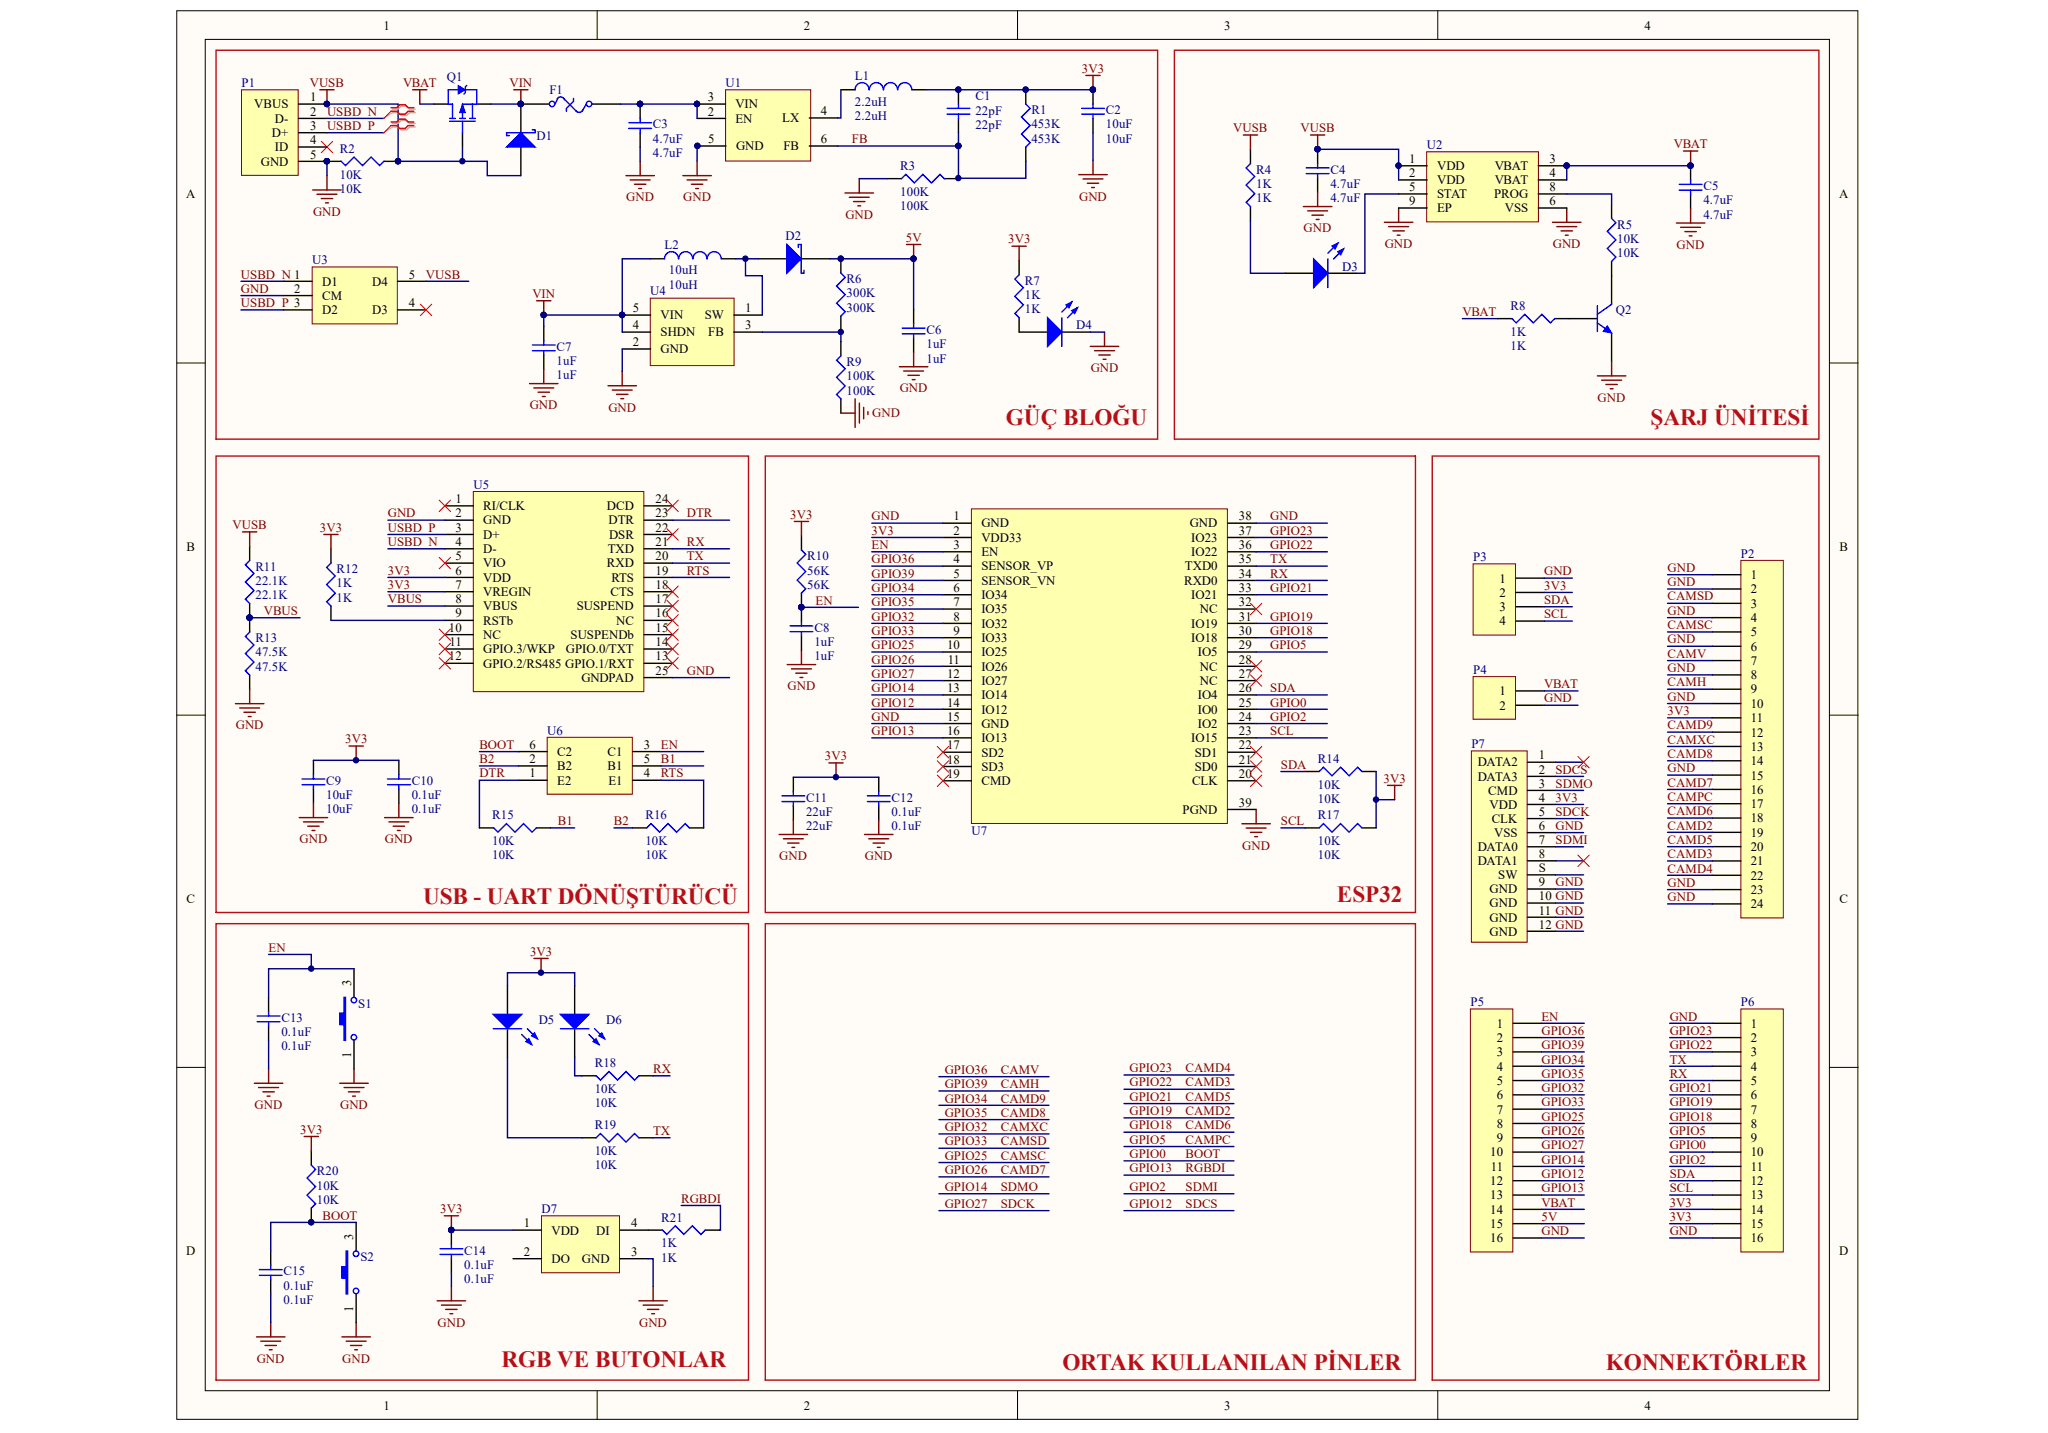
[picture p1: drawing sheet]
<svg xmlns="http://www.w3.org/2000/svg" width="289mm" height="202mm" viewBox="0 0 289 202" stroke-linecap="round" stroke-linejoin="round" font-family="sans-serif">
<defs><g id="words">
<g font-size="3.3" fill="#b70f17">
<text x="141.9" y="60">GÜÇ BLOĞU</text>
<text x="232.9" y="60">ŞARJ ÜNİTESİ</text>
<text x="59.7" y="127.6">USB - UART DÖNÜŞTÜRÜCÜ</text>
<text x="188.6" y="127.2">ESP32</text>
<text x="70.7" y="192.8">RGB VE BUTONLAR</text>
<text x="149.9" y="193.2">ORTAK KULLANILAN PİNLER</text>
<text x="226.6" y="193.2">KONNEKTÖRLER</text>
</g>
<g font-size="1.8">
<text x="54.1" y="4.2">1</text>
<text x="113.4" y="4.2">2</text>
<text x="172.7" y="4.2">3</text>
<text x="232" y="4.2">4</text>
<text x="35.9" y="15.3">VBUS</text>
<text x="38.8" y="17.3">D-</text>
<text x="43.7" y="14.3">1</text>
<text x="43.7" y="16.3">2</text>
<text x="99.8" y="14.3">3</text>
<text x="99.8" y="16.3">2</text>
<text x="103.8" y="15.3">VIN</text>
<text x="103.8" y="17.3">EN</text>
<text x="110.4" y="17.2">LX</text>
<text x="115.8" y="16.2">4</text>
<text x="36.8" y="23.4">GND</text>
<text x="38.4" y="19.3">D+</text>
<text x="38.8" y="21.4">ID</text>
<text x="43.7" y="18.3">3</text>
<text x="43.7" y="20.3">4</text>
<text x="43.7" y="22.4">5</text>
<text x="99.9" y="20.2">5</text>
<text x="103.8" y="21.2">GND</text>
<text x="110.5" y="21.2">FB</text>
<text x="115.8" y="20.2">6</text>
<text x="198.8" y="23">1</text>
<text x="218.6" y="23">3</text>
<text x="26.3" y="28">A</text>
<text x="198.8" y="26.9">5</text>
<text x="198.8" y="29">9</text>
<text x="198.8" y="25">2</text>
<text x="202.7" y="24">VDD</text>
<text x="202.7" y="28">STAT</text>
<text x="202.7" y="30">EP</text>
<text x="202.7" y="26">VDD</text>
<text x="210.8" y="28">PROG</text>
<text x="210.9" y="24">VBAT</text>
<text x="210.9" y="26">VBAT</text>
<text x="212.3" y="30">VSS</text>
<text x="218.6" y="25">4</text>
<text x="218.6" y="26.9">8</text>
<text x="218.6" y="29">6</text>
<text x="259.5" y="28">A</text>
<text x="41.5" y="41.3">2</text>
<text x="45.5" y="40.3">D1</text>
<text x="52.5" y="40.3">D4</text>
<text x="57.7" y="39.3">5</text>
<text x="45.5" y="42.3">CM</text>
<text x="45.5" y="44.3">D2</text>
<text x="52.5" y="44.3">D3</text>
<text x="57.7" y="43.3">4</text>
<text x="89.3" y="44.1">5</text>
<text x="89.3" y="46.5">4</text>
<text x="93.2" y="45.1">VIN</text>
<text x="93.2" y="47.5">SHDN</text>
<text x="99.4" y="45.1">SW</text>
<text x="99.9" y="47.5">FB</text>
<text x="105.1" y="44.1">1</text>
<text x="105.1" y="46.5">3</text>
<text x="89.3" y="48.8">2</text>
<text x="93.2" y="49.9">GND</text>
<text x="64.3" y="71">1</text>
<text x="68.2" y="72">RI/CLK</text>
<text x="85.6" y="72">DCD</text>
<text x="92.5" y="71">24</text>
<text x="26.3" y="77.7">B</text>
<text x="64.3" y="73">2</text>
<text x="64.3" y="75">3</text>
<text x="64.3" y="77">4</text>
<text x="68.2" y="74">GND</text>
<text x="68.2" y="76">D+</text>
<text x="85.8" y="74">DTR</text>
<text x="85.9" y="76">DSR</text>
<text x="92.5" y="77">21</text>
<text x="92.5" y="75">22</text>
<text x="92.5" y="73">23</text>
<text x="134.5" y="73.4">1</text>
<text x="134.5" y="75.4">2</text>
<text x="134.5" y="77.4">3</text>
<text x="138.4" y="74.4">GND</text>
<text x="138.4" y="76.4">VDD33</text>
<text x="167.8" y="74.4">GND</text>
<text x="168.1" y="76.4">IO23</text>
<text x="174.8" y="77.4">36</text>
<text x="174.8" y="75.4">37</text>
<text x="174.8" y="73.4">38</text>
<text x="259.5" y="77.7">B</text>
<text x="64.3" y="79">5</text>
<text x="64.3" y="81">6</text>
<text x="64.3" y="83.1">7</text>
<text x="68.2" y="78">D-</text>
<text x="68.2" y="80">VIO</text>
<text x="68.2" y="82.1">VDD</text>
<text x="85.6" y="80">RXD</text>
<text x="85.8" y="78">TXD</text>
<text x="86.3" y="82.1">RTS</text>
<text x="92.5" y="83.1">18</text>
<text x="92.5" y="81">19</text>
<text x="92.5" y="79">20</text>
<text x="134.5" y="79.4">4</text>
<text x="134.5" y="81.5">5</text>
<text x="134.5" y="83.5">6</text>
<text x="138.4" y="78.4">EN</text>
<text x="138.4" y="80.5">SENSOR_VP</text>
<text x="138.4" y="82.5">SENSOR_VN</text>
<text x="167" y="82.5">RXD0</text>
<text x="167.2" y="80.5">TXD0</text>
<text x="168.1" y="78.4">IO22</text>
<text x="174.8" y="83.5">33</text>
<text x="174.8" y="81.5">34</text>
<text x="174.8" y="79.4">35</text>
<text x="211.5" y="82.2">1</text>
<text x="247" y="81.7">1</text>
<text x="247" y="83.7">2</text>
<text x="63.3" y="89.1">10</text>
<text x="64.3" y="85.1">8</text>
<text x="64.3" y="87.1">9</text>
<text x="68.2" y="84.1">VREGIN</text>
<text x="68.2" y="86.1">VBUS</text>
<text x="68.2" y="88.1">RSTb</text>
<text x="81.4" y="86.1">SUSPEND</text>
<text x="86.1" y="84.1">CTS</text>
<text x="86.9" y="88.1">NC</text>
<text x="92.5" y="89.1">15</text>
<text x="92.5" y="87.1">16</text>
<text x="92.5" y="85.1">17</text>
<text x="134.5" y="85.5">7</text>
<text x="134.5" y="87.6">8</text>
<text x="134.5" y="89.6">9</text>
<text x="138.4" y="84.5">IO34</text>
<text x="138.4" y="86.5">IO35</text>
<text x="138.4" y="88.6">IO32</text>
<text x="168.1" y="88.6">IO19</text>
<text x="168.1" y="84.5">IO21</text>
<text x="169.3" y="86.5">NC</text>
<text x="174.8" y="89.6">30</text>
<text x="174.8" y="87.6">31</text>
<text x="174.8" y="85.5">32</text>
<text x="211.5" y="84.2">2</text>
<text x="211.5" y="86.2">3</text>
<text x="211.5" y="88.2">4</text>
<text x="247" y="85.7">3</text>
<text x="247" y="87.7">4</text>
<text x="247" y="89.7">5</text>
<text x="63.3" y="93.2">12</text>
<text x="63.4" y="91.1">11</text>
<text x="68.2" y="90.1">NC</text>
<text x="68.2" y="92.1">GPIO.3/WKP</text>
<text x="68.2" y="94.2">GPIO.2/RS485 GPIO.1/RXT</text>
<text x="79.8" y="92.1">GPIO.0/TXT</text>
<text x="80.5" y="90.1">SUSPENDb</text>
<text x="92.5" y="93.2">13</text>
<text x="92.5" y="91.1">14</text>
<text x="92.5" y="95.2">25</text>
<text x="133.6" y="91.6">10</text>
<text x="133.6" y="95.6">12</text>
<text x="133.7" y="93.6">11</text>
<text x="138.4" y="90.6">IO33</text>
<text x="138.4" y="92.6">IO25</text>
<text x="138.4" y="94.6">IO26</text>
<text x="168.1" y="90.6">IO18</text>
<text x="169" y="92.6">IO5</text>
<text x="169.3" y="94.6">NC</text>
<text x="174.8" y="95.6">27</text>
<text x="174.8" y="93.6">28</text>
<text x="174.8" y="91.6">29</text>
<text x="247" y="91.8">6</text>
<text x="247" y="93.8">7</text>
<text x="247" y="95.8">8</text>
<text x="82.1" y="96.2">GNDPAD</text>
<text x="133.6" y="97.6">13</text>
<text x="133.6" y="99.7">14</text>
<text x="133.6" y="101.7">15</text>
<text x="138.4" y="96.6">IO27</text>
<text x="138.4" y="98.7">IO14</text>
<text x="138.4" y="100.7">IO12</text>
<text x="169" y="100.7">IO0</text>
<text x="169" y="98.7">IO4</text>
<text x="169.3" y="96.6">NC</text>
<text x="174.8" y="101.7">24</text>
<text x="174.8" y="99.7">25</text>
<text x="174.8" y="97.6">26</text>
<text x="211.5" y="98.1">1</text>
<text x="211.5" y="100.1">2</text>
<text x="247" y="97.8">9</text>
<text x="247" y="99.8">10</text>
<text x="247" y="101.9">11</text>
<text x="74.7" y="105.6">6</text>
<text x="74.7" y="107.7">2</text>
<text x="78.6" y="106.6">C2</text>
<text x="85.7" y="106.6">C1</text>
<text x="90.8" y="107.7">5</text>
<text x="90.8" y="105.6">3</text>
<text x="133.6" y="103.7">16</text>
<text x="133.6" y="105.7">17</text>
<text x="133.6" y="107.7">18</text>
<text x="138.4" y="102.7">GND</text>
<text x="138.4" y="104.7">IO13</text>
<text x="138.4" y="106.7">SD2</text>
<text x="168.1" y="104.7">IO15</text>
<text x="168.6" y="106.7">SD1</text>
<text x="169" y="102.7">IO2</text>
<text x="174.8" y="107.7">21</text>
<text x="174.8" y="105.7">22</text>
<text x="174.8" y="103.7">23</text>
<text x="217.1" y="107.1">1</text>
<text x="247" y="103.9">12</text>
<text x="247" y="105.9">13</text>
<text x="247" y="107.9">14</text>
<text x="74.7" y="109.7">1</text>
<text x="78.6" y="110.7">E2</text>
<text x="78.6" y="108.7">B2</text>
<text x="85.7" y="108.7">B1</text>
<text x="85.8" y="110.7">E1</text>
<text x="90.8" y="109.7">4</text>
<text x="133.6" y="109.8">19</text>
<text x="138.4" y="108.7">SD3</text>
<text x="138.4" y="110.8">CMD</text>
<text x="168.2" y="110.8">CLK</text>
<text x="168.6" y="108.7">SD0</text>
<text x="174.8" y="109.8">20</text>
<text x="174.8" y="113.8">39</text>
<text x="208.5" y="108.1">DATA2</text>
<text x="208.5" y="110.1">DATA3</text>
<text x="209.9" y="112.1">CMD</text>
<text x="217.1" y="109.1">2</text>
<text x="217.1" y="111.1">3</text>
<text x="217.1" y="113.1">4</text>
<text x="247" y="110">15</text>
<text x="247" y="112">16</text>
<text x="247" y="114">17</text>
<text x="166.8" y="114.8">PGND</text>
<text x="210.2" y="114.1">VDD</text>
<text x="210.4" y="116.1">CLK</text>
<text x="210.8" y="118.1">VSS</text>
<text x="217.1" y="115.1">5</text>
<text x="217.1" y="117.1">6</text>
<text x="217.1" y="119">7</text>
<text x="247" y="116">18</text>
<text x="247" y="118">19</text>
<text x="208.5" y="120.1">DATA0</text>
<text x="208.5" y="122">DATA1</text>
<text x="211.4" y="124">SW</text>
<text x="217.1" y="121">8</text>
<text x="217.1" y="125">9</text>
<text x="217.1" y="123">S</text>
<text x="247" y="120.1">20</text>
<text x="247" y="122.1">21</text>
<text x="247" y="124.1">22</text>
<text x="26.3" y="127.4">C</text>
<text x="210.2" y="126">GND</text>
<text x="210.2" y="128">GND</text>
<text x="210.2" y="130">GND</text>
<text x="210.2" y="132">GND</text>
<text x="217.1" y="127">10 GND</text>
<text x="217.1" y="129">11 GND</text>
<text x="217.1" y="131">12 GND</text>
<text x="247" y="126.1">23</text>
<text x="247" y="128.1">24</text>
<text x="259.5" y="127.4">C</text>
<text x="49.5" y="139.1" transform="rotate(-90 49.5 139.1)">3</text>
<text x="49.5" y="149.3" transform="rotate(-90 49.5 149.3)">1</text>
<text x="211.2" y="145">1</text>
<text x="211.2" y="147">2</text>
<text x="211.2" y="149">3</text>
<text x="247" y="145">1</text>
<text x="247" y="147">2</text>
<text x="247" y="149">3</text>
<text x="211.2" y="151">4</text>
<text x="211.2" y="153">5</text>
<text x="211.2" y="155.1">6</text>
<text x="247" y="151">4</text>
<text x="247" y="153">5</text>
<text x="247" y="155.1">6</text>
<text x="211.2" y="157.1">7</text>
<text x="211.2" y="159.1">8</text>
<text x="211.2" y="161.1">9</text>
<text x="247" y="157.1">7</text>
<text x="247" y="159.1">8</text>
<text x="247" y="161.1">9</text>
<text x="210.2" y="163.1">10</text>
<text x="210.2" y="167.2">12</text>
<text x="210.3" y="165.2">11</text>
<text x="247" y="163.1">10</text>
<text x="247" y="165.2">11</text>
<text x="247" y="167.2">12</text>
<text x="73.9" y="173.1">1</text>
<text x="89" y="173.1">4</text>
<text x="210.2" y="169.2">13</text>
<text x="210.2" y="171.2">14</text>
<text x="210.2" y="173.2">15</text>
<text x="247" y="169.2">13</text>
<text x="247" y="171.2">14</text>
<text x="247" y="173.2">15</text>
<text x="26.3" y="177.1">D</text>
<text x="49.8" y="174.9" transform="rotate(-90 49.8 174.9)">3</text>
<text x="73.9" y="177.2">2</text>
<text x="77.8" y="174.2">VDD</text>
<text x="77.8" y="178.2">DO</text>
<text x="82.1" y="178.2">GND</text>
<text x="84.1" y="174.2">DI</text>
<text x="89" y="177.2">3</text>
<text x="210.2" y="175.2">16</text>
<text x="247" y="175.2">16</text>
<text x="259.5" y="177.1">D</text>
<text x="49.8" y="185" transform="rotate(-90 49.8 185)">1</text>
<text x="54.1" y="198.9">1</text>
<text x="113.4" y="198.9">2</text>
<text x="172.7" y="198.9">3</text>
<text x="232" y="198.9">4</text>
</g>
<g font-size="1.8" fill="#000080">
<text x="63" y="11.4">Q1</text>
<text x="120.6" y="11.3">L1</text>
<text x="34.1" y="12.3">P1</text>
<text x="77.5" y="13.3">F1</text>
<text x="102.4" y="12.3">U1</text>
<text x="120.6" y="16.9">2.2uH</text>
<text x="120.6" y="14.9">2.2uH</text>
<text x="137.6" y="14.2">C1</text>
<text x="137.6" y="16.2">22pF</text>
<text x="145.5" y="16.1">R1</text>
<text x="156" y="16.1">C2</text>
<text x="47.9" y="21.6">R2</text>
<text x="75.7" y="19.7">D1</text>
<text x="92.1" y="22.2">4.7uF</text>
<text x="92.1" y="18.1">C3</text>
<text x="92.1" y="20.1">4.7uF</text>
<text x="137.6" y="18.2">22pF</text>
<text x="145.5" y="20.1">453K</text>
<text x="145.5" y="18.1">453K</text>
<text x="156" y="20.1">10uF</text>
<text x="156" y="18.1">10uF</text>
<text x="201.3" y="21">U2</text>
<text x="47.9" y="27.2">10K</text>
<text x="47.9" y="25.2">10K</text>
<text x="127" y="29.6">100K</text>
<text x="127" y="24">R3</text>
<text x="127" y="27.6">100K</text>
<text x="177.2" y="28.5">1K</text>
<text x="177.2" y="24.5">R4</text>
<text x="177.2" y="26.5">1K</text>
<text x="187.7" y="28.5">4.7uF</text>
<text x="187.7" y="24.5">C4</text>
<text x="187.7" y="26.5">4.7uF</text>
<text x="240.3" y="26.8">C5</text>
<text x="240.3" y="28.8">4.7uF</text>
<text x="93.7" y="35.1">L2</text>
<text x="110.8" y="33.9">D2</text>
<text x="228.2" y="32.2">R5</text>
<text x="228.2" y="34.3">10K</text>
<text x="240.3" y="30.9">4.7uF</text>
<text x="44" y="37.3">U3</text>
<text x="91.7" y="41.7">U4</text>
<text x="94.4" y="40.7">10uH</text>
<text x="94.4" y="38.7">10uH</text>
<text x="119.4" y="39.9">R6</text>
<text x="119.4" y="42">300K</text>
<text x="144.6" y="40.2">R7</text>
<text x="189.3" y="38.2">D3</text>
<text x="228.2" y="36.3">10K</text>
<text x="119.4" y="44">300K</text>
<text x="130.7" y="47.1">C6</text>
<text x="144.6" y="44.2">1K</text>
<text x="144.6" y="42.2">1K</text>
<text x="151.8" y="46.5">D4</text>
<text x="213.1" y="43.8">R8</text>
<text x="213.1" y="47.4">1K</text>
<text x="227.9" y="44.3">Q2</text>
<text x="78.5" y="53.5">1uF</text>
<text x="78.5" y="49.5">C7</text>
<text x="78.5" y="51.5">1uF</text>
<text x="119.4" y="51.6">R9</text>
<text x="119.4" y="53.6">100K</text>
<text x="130.7" y="51.2">1uF</text>
<text x="130.7" y="49.1">1uF</text>
<text x="213.1" y="49.4">1K</text>
<text x="119.4" y="55.7">100K</text>
<text x="66.8" y="68.9">U5</text>
<text x="36" y="80.5">R11</text>
<text x="36" y="82.5">22.1K</text>
<text x="47.5" y="80.8">R12</text>
<text x="47.5" y="82.9">1K</text>
<text x="113.9" y="83.1">56K</text>
<text x="113.9" y="79">R10</text>
<text x="113.9" y="81">56K</text>
<text x="207.8" y="79.2">P3</text>
<text x="245.6" y="78.6">P2</text>
<text x="36" y="84.5">22.1K</text>
<text x="47.5" y="84.9">1K</text>
<text x="114.9" y="89.1">C8</text>
<text x="36" y="94.6">47.5K</text>
<text x="36" y="90.6">R13</text>
<text x="36" y="92.6">47.5K</text>
<text x="114.9" y="93.2">1uF</text>
<text x="114.9" y="91.1">1uF</text>
<text x="207.8" y="95">P4</text>
<text x="77.2" y="103.6">U6</text>
<text x="185.9" y="107.7">R14</text>
<text x="207.6" y="105.6">P7</text>
<text x="46" y="110.7">C9</text>
<text x="46" y="112.7">10uF</text>
<text x="58.1" y="110.7">C10</text>
<text x="58.1" y="112.7">0.1uF</text>
<text x="113.7" y="113.1">C11</text>
<text x="125.8" y="113.1">C12</text>
<text x="185.9" y="113.3">10K</text>
<text x="185.9" y="111.3">10K</text>
<text x="46" y="114.7">10uF</text>
<text x="58.1" y="114.7">0.1uF</text>
<text x="69.4" y="115.6">R15</text>
<text x="69.4" y="119.2">10K</text>
<text x="91.1" y="115.6">R16</text>
<text x="91.1" y="119.2">10K</text>
<text x="113.7" y="117.1">22uF</text>
<text x="113.7" y="115.1">22uF</text>
<text x="125.8" y="117.1">0.1uF</text>
<text x="125.8" y="115.1">0.1uF</text>
<text x="137.1" y="117.8">U7</text>
<text x="185.9" y="115.6">R17</text>
<text x="185.9" y="119.2">10K</text>
<text x="69.4" y="121.2">10K</text>
<text x="91.1" y="121.2">10K</text>
<text x="185.9" y="121.2">10K</text>
<text x="50.6" y="142.1">S1</text>
<text x="207.5" y="142">P5</text>
<text x="245.6" y="142">P6</text>
<text x="39.7" y="148.2">0.1uF</text>
<text x="39.7" y="144.1">C13</text>
<text x="39.7" y="146.2">0.1uF</text>
<text x="76" y="144.5">D5</text>
<text x="85.5" y="144.5">D6</text>
<text x="83.9" y="150.6">R18</text>
<text x="83.9" y="154.2">10K</text>
<text x="83.9" y="159.3">R19</text>
<text x="83.9" y="156.2">10K</text>
<text x="44.7" y="165.8">R20</text>
<text x="44.7" y="167.8">10K</text>
<text x="83.9" y="164.9">10K</text>
<text x="83.9" y="162.9">10K</text>
<text x="44.7" y="169.8">10K</text>
<text x="76.4" y="171.1">D7</text>
<text x="93.3" y="172.3">R21</text>
<text x="40" y="179.9">C15</text>
<text x="50.8" y="177.9">S2</text>
<text x="65.5" y="177">C14</text>
<text x="65.5" y="179">0.1uF</text>
<text x="93.3" y="178">1K</text>
<text x="93.3" y="176">1K</text>
<text x="40" y="183.9">0.1uF</text>
<text x="40" y="181.9">0.1uF</text>
<text x="65.5" y="181">0.1uF</text>
</g>
<g font-size="1.8" fill="#800000">
<text x="152.6" y="10.3">3V3</text>
<text x="43.7" y="12.3">VUSB</text>
<text x="46.1" y="16.3">USBD_N</text>
<text x="56.9" y="12.3">VBAT</text>
<text x="71.9" y="12.3">VIN</text>
<text x="46.1" y="18.3">USBD_P</text>
<text x="120.2" y="20.2">FB</text>
<text x="174" y="18.7">VUSB</text>
<text x="183.5" y="18.7">VUSB</text>
<text x="236.1" y="20.9">VBAT</text>
<text x="88.4" y="28.4">GND</text>
<text x="96.4" y="28.4">GND</text>
<text x="152.2" y="28.3">GND</text>
<text x="44.2" y="30.4">GND</text>
<text x="119.3" y="30.9">GND</text>
<text x="127.8" y="34.1">5V</text>
<text x="142.2" y="34.3">3V3</text>
<text x="183.9" y="32.8">GND</text>
<text x="195.3" y="35">GND</text>
<text x="219.1" y="35">GND</text>
<text x="236.5" y="35.1">GND</text>
<text x="34" y="39.3">USBD_N 1</text>
<text x="34" y="41.3">GND</text>
<text x="60.1" y="39.3">VUSB</text>
<text x="34" y="43.3">USBD_P 3</text>
<text x="75.1" y="42">VIN</text>
<text x="206.3" y="44.6">VBAT</text>
<text x="153.9" y="52.5">GND</text>
<text x="74.7" y="57.8">GND</text>
<text x="85.8" y="58.1">GND</text>
<text x="123.1" y="58.9">GND</text>
<text x="126.9" y="55.4">GND</text>
<text x="225.4" y="56.7">GND</text>
<text x="32.8" y="74.6">VUSB</text>
<text x="45.1" y="75">3V3</text>
<text x="54.7" y="75">USBD_P</text>
<text x="54.7" y="77">USBD_N</text>
<text x="54.7" y="73">GND</text>
<text x="96.9" y="73">DTR</text>
<text x="96.9" y="77">RX</text>
<text x="111.5" y="73.2">3V3</text>
<text x="123" y="73.4">GND</text>
<text x="123" y="77.4">EN</text>
<text x="123" y="75.4">3V3</text>
<text x="179.2" y="73.4">GND</text>
<text x="179.2" y="75.4">GPIO23</text>
<text x="179.2" y="77.4">GPIO22</text>
<text x="54.7" y="81">3V3</text>
<text x="54.7" y="83.1">3V3</text>
<text x="96.9" y="81">RTS</text>
<text x="96.9" y="79">TX</text>
<text x="123" y="79.4">GPIO36</text>
<text x="123" y="81.5">GPIO39</text>
<text x="123" y="83.5">GPIO34</text>
<text x="179.2" y="79.4">TX</text>
<text x="179.2" y="81.5">RX</text>
<text x="179.2" y="83.5">GPIO21</text>
<text x="217.8" y="81.2">GND</text>
<text x="217.8" y="83.2">3V3</text>
<text x="235.3" y="82.7">GND</text>
<text x="235.3" y="80.7">GND</text>
<text x="37.2" y="86.8">VBUS</text>
<text x="54.7" y="85.1">VBUS</text>
<text x="115.1" y="85.3">EN</text>
<text x="123" y="85.5">GPIO35</text>
<text x="123" y="87.6">GPIO32</text>
<text x="123" y="89.6">GPIO33</text>
<text x="179.2" y="87.6">GPIO19</text>
<text x="179.2" y="89.6">GPIO18</text>
<text x="217.8" y="85.2">SDA</text>
<text x="217.8" y="87.2">SCL</text>
<text x="235.3" y="84.7">CAMSD</text>
<text x="235.3" y="88.7">CAMSC</text>
<text x="235.3" y="86.7">GND</text>
<text x="96.9" y="95.2">GND</text>
<text x="123" y="91.6">GPIO25</text>
<text x="123" y="93.6">GPIO26</text>
<text x="123" y="95.6">GPIO27</text>
<text x="179.2" y="91.6">GPIO5</text>
<text x="235.3" y="92.8">CAMV</text>
<text x="235.3" y="90.8">GND</text>
<text x="235.3" y="94.8">GND</text>
<text x="111.1" y="97.4">GND</text>
<text x="123" y="101.7">GND</text>
<text x="123" y="99.7">GPIO12</text>
<text x="123" y="97.6">GPIO14</text>
<text x="179.2" y="97.6">SDA</text>
<text x="179.2" y="99.7">GPIO0</text>
<text x="179.2" y="101.7">GPIO2</text>
<text x="217.8" y="97.1">VBAT</text>
<text x="217.8" y="99.1">GND</text>
<text x="235.3" y="96.8">CAMH</text>
<text x="235.3" y="100.8">3V3</text>
<text x="235.3" y="98.8">GND</text>
<text x="33.3" y="102.9">GND</text>
<text x="48.7" y="104.8">3V3</text>
<text x="67.6" y="107.7">B2</text>
<text x="67.6" y="105.6">BOOT</text>
<text x="93.2" y="105.6">EN</text>
<text x="93.2" y="107.7">B1</text>
<text x="116.4" y="107.2">3V3</text>
<text x="123" y="103.7">GPIO13</text>
<text x="179.2" y="103.7">SCL</text>
<text x="235.3" y="106.9">CAMD8</text>
<text x="235.3" y="102.9">CAMD9</text>
<text x="235.3" y="104.9">CAMXC</text>
<text x="67.6" y="109.7">DTR</text>
<text x="93.2" y="109.7">RTS</text>
<text x="180.7" y="108.5">SDA</text>
<text x="195.2" y="110.4">3V3</text>
<text x="219.4" y="109.1">SDCS</text>
<text x="219.4" y="111.1">SDMO</text>
<text x="219.4" y="113.1">3V3</text>
<text x="235.3" y="111">CAMD7</text>
<text x="235.3" y="109">GND</text>
<text x="235.3" y="113">CAMPC</text>
<text x="42.3" y="119">GND</text>
<text x="54.3" y="119">GND</text>
<text x="78.7" y="116.4">B1</text>
<text x="86.6" y="116.4">B2</text>
<text x="175.2" y="119.8">GND</text>
<text x="180.7" y="116.4">SCL</text>
<text x="219.4" y="119">SDMI</text>
<text x="219.4" y="115.1">SDCK</text>
<text x="219.4" y="117.1">GND</text>
<text x="235.3" y="117">CAMD2</text>
<text x="235.3" y="119">CAMD5</text>
<text x="235.3" y="115">CAMD6</text>
<text x="109.9" y="121.4">GND</text>
<text x="122" y="121.4">GND</text>
<text x="219.4" y="125">GND</text>
<text x="235.3" y="121.1">CAMD3</text>
<text x="235.3" y="123.1">CAMD4</text>
<text x="235.3" y="125.1">GND</text>
<text x="235.3" y="127.1">GND</text>
<text x="37.9" y="134.3">EN</text>
<text x="74.8" y="134.8">3V3</text>
<text x="217.5" y="144">EN</text>
<text x="235.6" y="144">GND</text>
<text x="217.5" y="146">GPIO36</text>
<text x="217.5" y="148">GPIO39</text>
<text x="235.6" y="146">GPIO23</text>
<text x="235.6" y="148">GPIO22</text>
<text x="92.1" y="151.4">RX</text>
<text x="133.3" y="151.5">GPIO36</text>
<text x="133.3" y="153.5">GPIO39</text>
<text x="133.3" y="155.5">GPIO34</text>
<text x="141.2" y="155.5">CAMD9</text>
<text x="141.2" y="153.5">CAMH</text>
<text x="141.2" y="151.5">CAMV</text>
<text x="159.3" y="151.2">GPIO23</text>
<text x="159.3" y="153.3">GPIO22</text>
<text x="159.3" y="155.3">GPIO21</text>
<text x="167.3" y="151.2">CAMD4</text>
<text x="167.3" y="155.3">CAMD5</text>
<text x="167.3" y="153.3">CAMD3</text>
<text x="217.5" y="150">GPIO34</text>
<text x="217.5" y="152">GPIO35</text>
<text x="217.5" y="154.1">GPIO32</text>
<text x="235.6" y="150">TX</text>
<text x="235.6" y="152">RX</text>
<text x="235.6" y="154.1">GPIO21</text>
<text x="35.9" y="156.5">GND</text>
<text x="42.3" y="159.9">3V3</text>
<text x="48" y="156.5">GND</text>
<text x="92.1" y="160.1">TX</text>
<text x="133.3" y="157.5">GPIO35</text>
<text x="133.3" y="159.6">GPIO32</text>
<text x="133.3" y="161.6">GPIO33</text>
<text x="141.2" y="157.5">CAMD8</text>
<text x="141.2" y="159.6">CAMXC</text>
<text x="141.2" y="161.6">CAMSD</text>
<text x="159.3" y="157.3">GPIO19</text>
<text x="159.3" y="159.3">GPIO18</text>
<text x="159.3" y="161.3">GPIO5</text>
<text x="167.3" y="161.3">CAMPC</text>
<text x="167.3" y="157.3">CAMD2</text>
<text x="167.3" y="159.3">CAMD6</text>
<text x="217.5" y="156.1">GPIO33</text>
<text x="217.5" y="158.1">GPIO25</text>
<text x="217.5" y="160.1">GPIO26</text>
<text x="235.6" y="156.1">GPIO19</text>
<text x="235.6" y="158.1">GPIO18</text>
<text x="235.6" y="160.1">GPIO5</text>
<text x="133.3" y="163.6">GPIO25</text>
<text x="133.3" y="165.6">GPIO26</text>
<text x="141.2" y="165.6">CAMD7</text>
<text x="141.2" y="163.6">CAMSC</text>
<text x="159.3" y="163.3">GPIO0</text>
<text x="159.3" y="165.4">GPIO13</text>
<text x="167.3" y="163.3">BOOT</text>
<text x="167.3" y="165.4">RGBDI</text>
<text x="217.5" y="162.1">GPIO27</text>
<text x="217.5" y="164.1">GPIO14</text>
<text x="217.5" y="166.2">GPIO12</text>
<text x="235.6" y="162.1">GPIO0</text>
<text x="235.6" y="164.1">GPIO2</text>
<text x="235.6" y="166.2">SDA</text>
<text x="45.5" y="172">BOOT</text>
<text x="62.1" y="171.1">3V3</text>
<text x="96.1" y="169.7">RGBDI</text>
<text x="133.3" y="170.4">GPIO27</text>
<text x="133.3" y="168">GPIO14</text>
<text x="141.2" y="170.4">SDCK</text>
<text x="141.2" y="168">SDMO</text>
<text x="159.3" y="170.4">GPIO12</text>
<text x="159.3" y="168">GPIO2</text>
<text x="167.3" y="168">SDMI</text>
<text x="167.3" y="170.4">SDCS</text>
<text x="217.5" y="168.2">GPIO13</text>
<text x="217.5" y="170.2">VBAT</text>
<text x="217.5" y="172.2">5V</text>
<text x="235.6" y="170.2">3V3</text>
<text x="235.6" y="168.2">SCL</text>
<text x="235.6" y="172.2">3V3</text>
<text x="217.5" y="174.2">GND</text>
<text x="235.6" y="174.2">GND</text>
<text x="61.7" y="187.1">GND</text>
<text x="90.2" y="187.1">GND</text>
<text x="36.2" y="192.2">GND</text>
<text x="48.3" y="192.2">GND</text>
</g>
</g></defs>
<g fill="#fffcf8" stroke="#000" stroke-width=".14">
<path d="M24.9 1.5h237.2v198.7h-237.2z"/>
<path d="M29 5.6h229.1v190.6h-229.1z"/>
</g>
<path d="M84.2 1.5v4.1M143.6 1.5v4.1M202.8 1.5v4.1M24.9 51.2h4.1M258.1 51.2h4M24.9 100.9h4.1M258.1 100.9h4M24.9 150.6h4.1M258.1 150.6h4M84.2 196.2v4.1M143.6 196.2v4.1M202.8 196.2v4.1" fill="none" stroke="#000" stroke-width=".14"/>
<path d="M137 71.8h36.2v44.4h-36.2z" fill="#ffffb0" stroke="#800000" stroke-width=".14"/>
<g fill="none" stroke="#000" stroke-width=".2">
<path d="M90.3 14.7v2M90.3 18.7v2M154.2 12.7v2M154.2 16.7v2M133 73.8h4M133 75.8h4M133 77.8h4M133 79.9h4M173.2 73.8h4M173.2 75.8h4M173.2 77.8h4M173.2 79.9h4"/>
<path d="M133 81.9h4M133 83.9h4M133 85.9h4M133 87.9h4M133 90h4M133 92h4M133 94h4M133 96h4M133 98h4M173.2 81.9h4M173.2 83.9h4M173.2 85.9h4"/>
<path d="M173.2 87.9h4M173.2 90h4M173.2 92h4M173.2 94h4M173.2 96h4M173.2 98h4M133 100h4M133 102.1h4M133 104.1h4M133 106.1h4M133 108.1h4M133 110.1h4"/>
<path d="M173.2 100h4M173.2 102.1h4M173.2 104.1h4M173.2 106.1h4M173.2 108.1h4M173.2 110.1h4M173.2 114.2h4"/>
</g>
<g fill="none" stroke="#800000" stroke-width=".2">
<path d="M45.1 12.7h2M46.1 12.7v2M153.2 10.6h2M154.2 10.6v2.1M44.1 26.8h4M44.7 27.4h2.8M45.3 28h1.6M45.9 28.6h.4M46.1 24.8v2M88.3 24.8h4M88.9 25.4h2.8M89.5 26h1.6"/>
<path d="M90.1 26.6h.4M90.3 22.8v2M96.3 24.8h4.1M96.9 25.4h2.8M97.5 26h1.6M98.1 26.6h.4M98.3 22.8v2M152.2 24.6h4M152.8 25.2h2.8M153.4 25.8h1.6M154 26.5h.4M154.2 22.6v2"/>
</g>
<path d="M45.3 19.9l1.6 1.6M46.9 19.9l-1.6 1.6" fill="none" stroke="#f00" stroke-width=".14"/>
<g fill="#000080" stroke="#000080" stroke-width=".14">
<circle cx="90.3" cy="14.7" r=".38"/>
<circle cx="154.2" cy="12.6" r=".38"/>
<circle cx="46.1" cy="14.7" r=".38"/>
</g>
<path d="M88.7 17.3h3.2M88.7 18.1h3.2M90.3 16.7v.6M90.3 18.1v.6M152.6 15.3h3.2M152.6 16.1h3.2M154.2 14.7v.6M154.2 16.1v.6" fill="none" stroke="#00f" stroke-width=".2"/>
<path d="M66.8 69.3h24v28.3h-24z" fill="#ffffb0" stroke="#800000" stroke-width=".14"/>
<g fill="none" stroke="#000" stroke-width=".2">
<path d="M35.2 77.1v2M46.7 77.4v2M62.8 71.4h4M62.8 73.4h4M62.8 75.4h4M62.8 77.4h4M62.8 79.4h4M90.9 71.4h4M90.9 73.4h4M90.9 75.4h4M90.9 77.4h4M90.9 79.4h4"/>
<path d="M35.2 85.1v4.1M35.2 95.2v2M46.7 85.5v2M62.8 81.5h4M62.8 83.5h4M62.8 85.5h4M62.8 87.5h4M62.8 89.5h4M62.8 91.5h4M62.8 93.6h4M90.9 81.5h4M90.9 83.5h4"/>
<path d="M90.9 85.5h4M90.9 87.5h4M90.9 89.5h4M90.9 91.5h4M90.9 93.6h4M90.9 95.6h4M44.2 107.3v2M44.2 111.3v2M56.3 107.3v2M56.3 111.3v2"/>
</g>
<g fill="none" stroke="#f00" stroke-width=".14">
<path d="M62 70.5l1.6 1.7M62 78.6l1.6 1.6M63.6 70.5l-1.6 1.7M63.6 78.6l-1.6 1.6M94.1 70.5l1.6 1.7M94.1 74.6l1.6 1.6M95.7 70.5l-1.6 1.7M95.7 74.6l-1.6 1.6M62 88.7l1.6 1.6M62 92.8l1.6 1.6M62 90.7l1.6 1.7M63.6 88.7l-1.6 1.6"/>
<path d="M63.6 92.8l-1.6 1.6M63.6 90.7l-1.6 1.7M94.1 86.7l1.6 1.6M94.1 82.7l1.6 1.6M94.1 84.7l1.6 1.6M94.1 88.7l1.6 1.6M94.1 90.7l1.6 1.7M94.1 92.8l1.6 1.6M95.7 86.7l-1.6 1.6M95.7 82.7l-1.6 1.6M95.7 84.7l-1.6 1.6M95.7 88.7l-1.6 1.6"/>
<path d="M95.7 90.7l-1.6 1.7M95.7 92.8l-1.6 1.6"/>
</g>
<path d="M35.2 79.1l-.6 .6 1.2 1.2-1.2 1.2 1.2 1.2-1.2 1.2 .6 .6M46.7 79.4l-.6 .6 1.2 1.3-1.2 1.2 1.2 1.2-1.2 1.2 .6 .6M35.2 89.2l-.6 .6 1.2 1.2-1.2 1.2 1.2 1.2-1.2 1.2 .6 .6M42.6 109.9h3.2M42.6 110.7h3.2M44.2 109.3v.6M44.2 110.7v.6M54.7 109.9h3.2M54.7 110.7h3.2M56.3 109.3v.6M56.3 110.7v.6" fill="none" stroke="#00f" stroke-width=".2"/>
<g fill="none" stroke="#800000" stroke-width=".2">
<path d="M34.2 75h2M35.2 75v2.1M45.7 75.4h2M46.7 75.4v2M33.2 99.3h4M33.8 99.9h2.8M35.2 97.2v2.1M34.4 100.5h1.6M35 101.1h.4M42.2 115.3h4M42.8 115.9h2.8M43.4 116.5h1.6"/>
<path d="M44 117.1h.4M44.2 113.3v2M49.2 105.2h2M50.2 105.2v2.1M54.3 115.3h4M54.9 115.9h2.8M55.5 116.5h1.6M56.1 117.1h.4M56.3 113.3v2"/>
</g>
<g fill="#000080" stroke="#000080" stroke-width=".14">
<circle cx="50.2" cy="107.2" r=".38"/>
<circle cx="35.2" cy="87.1" r=".38"/>
</g>
<path d="M77.2 104h12v8h-12z" fill="#ffffb0" stroke="#800000" stroke-width=".14"/>
<path d="M67.6 116.8h2M73.2 110.1h4M73.2 106h4M73.2 108h4M75.7 116.8h2M89.2 116.8h2M89.2 110.1h4.1M89.2 106h4.1M89.2 108h4.1M97.3 116.8h2M111.9 109.6v2.1M111.9 113.7v2" fill="none" stroke="#000" stroke-width=".2"/>
<path d="M69.6 116.8l.6 .6 1.3-1.2 1.2 1.2 1.2-1.2 1.2 1.2 .6-.6M91.2 116.8l.6-.6 1.2 1.2 1.2-1.2 1.3 1.2 1.2-1.2 .6 .6M110.3 112.3h3.2M110.3 113.1h3.2M111.9 111.7v.6M111.9 113.1v.6" fill="none" stroke="#00f" stroke-width=".2"/>
<path d="M176.4 85.1l1.6 1.6M176.4 95.2l1.6 1.6M176.4 93.2l1.6 1.6M178 85.1l-1.6 1.6M178 95.2l-1.6 1.6M178 93.2l-1.6 1.6" fill="none" stroke="#f00" stroke-width=".14"/>
<path d="M109.9 117.7h4M110.5 118.3h2.8M111.1 118.9h1.6M111.7 119.5h.4M111.9 115.7v2M116.9 107.6h2M117.9 107.6v2" fill="none" stroke="#800000" stroke-width=".2"/>
<circle cx="117.9" cy="109.6" r=".38" fill="#000080" stroke="#000080" stroke-width=".14"/>
<path d="M207.8 95.4h6v6.1h-6z" fill="#ffffb0" stroke="#800000" stroke-width=".14"/>
<g fill="none" stroke="#000" stroke-width=".2">
<path d="M143.8 36.8v2M143.8 44.8v2h4M149.8 46.8h4M113.1 75.6v2M113.1 83.7v4M113.1 89.7v2M213.8 97.5h4.1M213.8 99.5h4.1M124 109.6v2.1M124 113.7v2M184.1 116.8h2M184.1 108.8h2"/>
<path d="M192.1 116.8h2M192.1 108.8h2M37.9 140.7v2M37.9 144.7v2M82.1 151.8h2M90.1 151.8h2M38.2 176.5v2M82.1 160.5h2M90.1 160.5h2M38.2 180.5v2"/>
</g>
<g fill="none" stroke="#00f" stroke-width=".2">
<path d="M143.8 38.8l-.6 .6 1.2 1.2-1.2 1.2 1.2 1.2-1.2 1.2 .6 .6M149.8 44.8v4.1M151.2 42.6l-1.4 1.4M152 43.4l-1.4 1.4M113.1 77.6l.6 .6-1.2 1.2 1.2 1.2-1.2 1.2 1.2 1.2-.6 .7M111.5 88.3h3.2M111.5 89.1h3.2M113.1 87.7v.6M113.1 89.1v.6M122.4 112.3h3.2M122.4 113.1h3.2M124 111.7v.6"/>
<path d="M124 113.1v.6M186.1 116.8l.6-.6 1.2 1.2 1.2-1.2 1.2 1.2 1.2-1.2 .6 .6M186.1 108.8l.6-.6 1.2 1.2 1.2-1.2 1.2 1.2 1.2-1.2 .6 .6M36.3 143.3h3.2M36.3 144.1h3.2M37.9 142.7v.6M37.9 144.1v.6M84.1 151.8l.6 .6 1.2-1.2 1.2 1.2 1.2-1.2 1.2 1.2 .6-.6M36.6 179.1h3.2M36.6 179.9h3.2M38.2 178.5v.6M38.2 179.9v.6"/>
<path d="M84.1 160.5l.6-.6 1.2 1.2 1.2-1.2 1.2 1.2 1.2-1.2 .6 .6"/>
</g>
<g fill="none" stroke="#800000" stroke-width=".2">
<path d="M58.2 12.7h2M59.2 12.7v2M142.8 34.7h2M143.8 34.7v2.1M153.8 48.9h4M154.4 49.5h2.8M155 50.1h1.6M155.6 50.7h.4M155.8 46.8v2.1M112.1 73.6h2M113.1 73.6v2M111.1 93.7h4"/>
<path d="M111.7 94.4h2.8M112.3 95h1.6M112.9 95.6h.4M113.1 91.7v2M122 117.7h4M122.6 118.3h2.8M123.2 118.9h1.6M123.8 119.5h.4M124 115.7v2M195.7 110.8h2.1M196.8 110.8v2M35.9 152.8h4"/>
<path d="M36.5 153.4h2.8M37.1 154h1.6M37.7 154.6h.4M37.9 150.8v2M47.9 152.8h4.1M48.5 153.4h2.8M49.1 154h1.6M49.7 154.6h.4M49.9 150.8v2M36.2 188.6h4M36.8 189.2h2.8M37.4 189.8h1.6"/>
<path d="M38 190.4h.4M38.2 186.6v2M48.2 188.6h4.1M48.8 189.2h2.8M49.4 189.8h1.6M50 190.4h.4M50.2 186.6v2"/>
</g>
<circle cx="113" cy="85.7" r=".38" fill="#000080" stroke="#000080" stroke-width=".14"/>
<g fill="#00f" stroke="#00f" stroke-width=".2">
<path d="M147.8 44.8l2 2-2 2.1z"/>
<path d="M151.2 43.8l.8-.4-.4 .8z"/>
<path d="M150.4 43l.8-.4-.4 .8z"/>
</g>
<path d="M132.2 105.3l1.6 1.6M132.2 107.3l1.6 1.6M132.2 109.3l1.6 1.7M133.8 105.3l-1.6 1.6M133.8 107.3l-1.6 1.6M133.8 109.3l-1.6 1.7M176.4 109.3l1.6 1.7M176.4 107.3l1.6 1.6M176.4 105.3l1.6 1.6M178 109.3l-1.6 1.7M178 107.3l-1.6 1.6M178 105.3l-1.6 1.6" fill="none" stroke="#f00" stroke-width=".14"/>
<path d="M44 37.7h12v8h-12z" fill="#ffffb0" stroke="#800000" stroke-width=".14"/>
<path d="M40 39.7h4M56.1 39.7h4M40 41.7h4M40 43.7h4M56.1 43.7h4" fill="none" stroke="#000" stroke-width=".2"/>
<path d="M245.6 79h6v50.5h-6z" fill="#ffffb0" stroke="#800000" stroke-width=".14"/>
<g fill="none" stroke="#000" stroke-width=".2">
<path d="M241.6 81.1h4M241.6 83.1h4M241.6 85.1h4M241.6 87.1h4M241.6 89.1h4M241.6 91.2h4M241.6 93.2h4M241.6 95.2h4M241.6 97.2h4M241.6 99.2h4M241.6 101.3h4M241.6 103.3h4"/>
<path d="M241.6 105.3h4M241.6 107.3h4M241.6 109.3h4M241.6 111.4h4M241.6 113.4h4M241.6 115.4h4M241.6 117.4h4M241.6 119.4h4M241.6 121.4h4M241.6 123.5h4M241.6 125.5h4M241.6 127.5h4"/>
</g>
<path d="M59.3 42.9l1.6 1.6M60.9 42.9l-1.6 1.6" fill="none" stroke="#f00" stroke-width=".14"/>
<path d="M207.8 79.5h6v10.1h-6z" fill="#ffffb0" stroke="#800000" stroke-width=".14"/>
<path d="M73.5 14.7v4M73.5 20.7v4.1M213.8 81.6h4.1M213.8 83.6h4.1M213.8 85.6h4.1M213.8 87.6h4.1" fill="none" stroke="#000" stroke-width=".2"/>
<circle cx="73.5" cy="14.7" r=".38" fill="#000080" stroke="#000080" stroke-width=".14"/>
<path d="M73.5 18.7l2 2h-4z" fill="#00f" stroke="#00f" stroke-width=".2"/>
<path d="M75.1 18.3h.4v.4h-4v.4h.4" fill="none" stroke="#00f" stroke-width=".2"/>
<path d="M72.5 12.7h2M73.5 12.7v2" fill="none" stroke="#800000" stroke-width=".2"/>
<path d="M34.1 12.7h8v12h-8z" fill="#ffffb0" stroke="#800000" stroke-width=".14"/>
<g fill="none" stroke="#000" stroke-width=".2">
<path d="M42.1 14.7h4M42.1 16.7h4M42.1 18.7h4M61.2 14.7h2M65.2 18.7v2M67.3 14.7h2M73.5 14.7h4M83.5 14.7h4M118.6 12.7h2M128.7 12.7h2M135.2 12.7v2M135.2 16.7v2"/>
<path d="M144.7 12.7v2M42.1 20.7h4M42.1 22.8h6M54.2 22.8h2M125.2 25.2h2M133.2 25.2h2M144.7 20.7v2.1M176.4 21.1v2M176.4 29.1v2.1M181.3 38.5h4M185.9 21.1v2M185.9 25.1v2"/>
<path d="M187.3 38.5h4.1M227.4 28.8v2M227.4 36.9v2M238.5 23.4v2M238.5 27.4v2M49.9 136.7v4M49.9 146.7v4.1M43.9 162.3v2.1M43.9 170.4v2M50.2 172.4v4.1M50.2 182.5v4.1"/>
</g>
<g fill="#000080" stroke="#000080" stroke-width=".14">
<circle cx="46.1" cy="14.7" r=".38"/>
<circle cx="46.1" cy="22.7" r=".38"/>
<circle cx="56.1" cy="22.7" r=".38"/>
<circle cx="43.9" cy="172.4" r=".38"/>
<circle cx="144.7" cy="12.6" r=".38"/>
<circle cx="135.2" cy="12.6" r=".38"/>
<circle cx="73.5" cy="14.7" r=".38"/>
<circle cx="185.9" cy="21" r=".38"/>
<circle cx="238.5" cy="23.4" r=".38"/>
</g>
<g fill="none" stroke="#800000" stroke-width=".2">
<path d="M175.4 19h2M176.4 19v2.1M184.9 19h2M185.9 19v2.1M119.2 27.2h4M119.8 27.8h2.8M120.4 28.4h1.6M121 29h.4M121.2 25.2v2M236.5 31.5h4M237.1 32.1h2.8M237.5 21.3h2"/>
<path d="M237.7 32.7h1.6M238.3 33.3h.4M238.5 21.3v2M238.5 29.4v2.1M175.2 116.2h4M175.8 116.8h2.8M176.4 117.4h1.6M177 118h.4M177.2 114.2v2M42.9 160.3h2M43.9 160.3v2"/>
</g>
<g fill="none" stroke="#00f" stroke-width=".2">
<path d="M63.4 17.1h3.7M63.4 16.7h.8M64.6 12.7h-1.4v2h.6v2M64.8 16.7h.8M65.2 17.1v1.6M65.6 12.7h1.7v2h-2.1v2M65.8 12.1l-.2 .2v.8l-.2 .2M66.3 16.7h.8M66.7 14.7v2M78.6 13.9a.58 .58 0 0 1 .6-.2 .58 .58 0 0 1 .4 .4M78.7 13.9l-.4 .8M79.5 13.9l1.8 1.8"/>
<path d="M80.9 13.9v.4l-1 1v.4M82.2 15.5a.58 .58 0 0 1-1 .1M82.7 14.7l-.6 1M122.6 12.7a.98 .98 0 0 0-1-1 .98 .98 0 0 0-1 1M124.6 12.7a.98 .98 0 0 0-1-1 .98 .98 0 0 0-1 1M126.6 12.7a.98 .98 0 0 0-1-1 .98 .98 0 0 0-.9 1M128.6 12.7a.98 .98 0 0 0-1-1 .98 .98 0 0 0-.9 1M133.6 15.3h3.2M133.6 16.1h3.2M135.2 14.7v.6M135.2 16.1v.6M144.7 14.7l.6 .6-1.2 1.2 1.2 1.2-1.2 1.2 1.2 1.2-.6 .6"/>
<path d="M48.1 22.8l.6 .6 1.2-1.2 1.2 1.2 1.3-1.2 1.2 1.2 .6-.6M127.2 25.2l.6-.6 1.2 1.2 1.2-1.2 1.2 1.2 1.2-1.2 .6 .6M176.4 23.1l-.6 .6 1.2 1.2-1.2 1.2 1.2 1.2-1.2 1.2 .6 .6M184.3 23.7h3.2M184.3 24.5h3.2M185.9 23.1v.6M185.9 24.5v.6M187.3 36.5v4.1M188.7 34.3l-1.4 1.4M189.5 35.1l-1.4 1.4M227.4 30.8l.6 .6-1.2 1.2 1.2 1.2-1.2 1.3 1.2 1.2-.6 .6M236.9 26h3.2"/>
<path d="M236.9 26.8h3.2M238.5 25.4v.6M238.5 26.8v.6M43.9 164.4l.6 .6-1.2 1.2 1.2 1.2-1.2 1.2 1.2 1.2-.6 .6"/>
<circle cx="77.9" cy="14.7" r=".38"/>
<circle cx="83.1" cy="14.7" r=".38"/>
<circle cx="49.9" cy="146.3" r=".38"/>
<circle cx="49.9" cy="141.1" r=".38"/>
<circle cx="50.2" cy="176.9" r=".38"/>
<circle cx="50.2" cy="182.1" r=".38"/>
</g>
<g fill="#00f" stroke="#00f" stroke-width=".14">
<path d="M65.2 14.7l.4 1.2h-.8z"/>
<path d="M64.6 12.1l1 .6-1 .6z"/>
</g>
<g fill="#00f" stroke="#00f" stroke-width=".2">
<path d="M185.3 36.5l2 2-2 2.1z"/>
<path d="M188.7 35.5l.8-.4-.4 .8z"/>
<path d="M187.9 34.7l.8-.4-.4 .8z"/>
<path d="M48.8 176.5h.2v6h-.2v-2.2h-.6v-1.6h.6z" fill-rule="evenodd"/>
<path d="M48.5 140.7h.2v6h-.2v-2.2h-.6v-1.6h.6z" fill-rule="evenodd"/>
</g>
<path d="M91.7 42.1h11.9v9.5h-11.9z" fill="#ffffb0" stroke="#800000" stroke-width=".14"/>
<g fill="none" stroke="#000" stroke-width=".2">
<path d="M91.7 36.5h2M101.8 36.5h2M118.6 36.5v2M76.7 46v2.1M76.7 50.1v2M87.8 44.4h4M87.8 46.8h4M87.8 49.2h4M103.5 44.4h4M103.5 46.8h4M118.6 44.6v2M118.6 48.2v2"/>
<path d="M118.6 56.3v2M128.9 43.7v2M128.9 47.7v2M211.3 44.9h2M219.3 44.9h2"/>
</g>
<g fill="none" stroke="#00f" stroke-width=".2">
<path d="M95.7 36.5a.98 .98 0 0 0-1-1 .98 .98 0 0 0-1 1M97.7 36.5a.98 .98 0 0 0-1-1 .98 .98 0 0 0-.9 1M99.7 36.5a.98 .98 0 0 0-1-1 .98 .98 0 0 0-.9 1M101.7 36.5a.98 .98 0 0 0-.9-1 .98 .98 0 0 0-1 1M118.6 38.5l.6 .6-1.2 1.2 1.2 1.3-1.2 1.2 1.2 1.2-.6 .6M75.1 48.7h3.2M75.1 49.5h3.2M76.7 48.1v.6M76.7 49.5v.6M118.6 50.2l-.6 .6 1.2 1.2-1.2 1.2 1.2 1.2-1.2 1.2 .6 .7M127.3 46.3h3.2M127.3 47.1h3.2"/>
<path d="M128.9 45.7v.6M128.9 47.1v.6M213.3 44.9l.6 .7 1.2-1.3 1.2 1.3 1.2-1.3 1.2 1.3 .6-.7"/>
</g>
<g fill="#000080" stroke="#000080" stroke-width=".14">
<circle cx="118.6" cy="36.5" r=".38"/>
<circle cx="128.9" cy="36.5" r=".38"/>
<circle cx="76.7" cy="44.4" r=".38"/>
</g>
<g fill="none" stroke="#800000" stroke-width=".2">
<path d="M127.9 34.5h2M128.9 34.5v2M74.7 54.1h4M75.3 54.7h2.8M75.7 42.4h2M75.9 55.3h1.6M76.5 55.9h.4M76.7 42.4v2M76.7 52.1v2M85.8 54.4h4M86.4 55h2.8M87 55.6h1.6"/>
<path d="M87.6 56.2h.4M87.8 52.4v2M118.6 58.3h2M120.6 56.3v4M121.2 56.9v2.8M121.8 57.5v1.6M122.4 58.1v.4M126.9 51.7h4M127.5 52.3h2.8M128.1 52.9h1.6M128.7 53.5h.4M128.9 49.7v2"/>
</g>
<path d="M207.4 142.3h6v34.3h-6z" fill="#ffffb0" stroke="#800000" stroke-width=".14"/>
<g fill="none" stroke="#000" stroke-width=".2">
<path d="M213.5 144.3h4M213.5 146.4h4M213.5 148.4h4M213.5 150.4h4M213.5 152.4h4M213.5 154.4h4M213.5 156.5h4M213.5 158.5h4M213.5 160.5h4M213.5 162.5h4M213.5 164.5h4M213.5 166.6h4"/>
<path d="M213.5 168.6h4M213.5 170.6h4M213.5 172.6h4M213.5 174.6h4"/>
</g>
<path d="M245.6 142.3h6v34.3h-6z" fill="#ffffb0" stroke="#800000" stroke-width=".14"/>
<g fill="none" stroke="#000" stroke-width=".2">
<path d="M107 36.5h4M113 36.5h4M227.4 38.9v4M221.3 44.9h4.1M227.4 47v4M241.6 144.3h4M241.6 146.4h4M241.6 148.4h4M241.6 150.4h4M241.6 152.4h4M241.6 154.4h4M241.6 156.5h4"/>
<path d="M241.6 158.5h4M241.6 160.5h4M241.6 162.5h4M241.6 164.5h4M241.6 166.6h4M241.6 168.6h4M241.6 170.6h4M241.6 172.6h4M241.6 174.6h4"/>
</g>
<path d="M111 34.5l2 2-2 2z" fill="#00f" stroke="#00f" stroke-width=".2"/>
<path d="M112.6 34.9v-.4h.4v4h.4v-.4M225.4 45.6l2 1.4M225.4 43.1v3.7M227.4 42.9l-2 1.4" fill="none" stroke="#00f" stroke-width=".2"/>
<path d="M226.8 46l.6 1-1.2-.2z" fill="#00f" stroke="#00f" stroke-width=".14"/>
<path d="M225.4 53h4M226 53.6h2.8M226.6 54.2h1.6M227.2 54.8h.4M227.4 51v2" fill="none" stroke="#800000" stroke-width=".2"/>
<g fill="none" stroke="#000080" stroke-width=".2">
<path d="M46.1 18.7h8.1M46.1 16.7h8.1M59.2 14.7h2M69.3 14.7h4.2M154.2 18.7v3.9M34 39.7h6M46.1 22.8v2M60.1 39.7h6M65.2 20.7v2.1M90.3 20.7v2.1M91.7 36.5h-3.9v7.9M98.5 20.6h-.2v2.2"/>
<path d="M103.8 36.5h3.2M105.2 36.5v2.4h2.3v5.5M34 43.7h6M34 41.7h6M87.8 49.2v3.2M87.8 44.4v2.4M87.8 44.4h.1M107.5 46.8h11.1M118.6 46.6v1.6M153.8 46.8h2M54.7 77.4h8.1M54.7 75.4h8.1"/>
<path d="M54.7 73.4h8.1M94.9 77.4h8M94.9 73.4h8M94.9 79.4h8M123 79.9h10M123 77.8h10M123 75.8h10M123 73.8h10M177.2 79.9h10.1M177.2 77.8h10.1M177.2 75.8h10.1M177.2 73.8h10.1"/>
<path d="M46.7 87.5h16.1M54.7 85.5h8.1M54.7 83.5h8.1M54.7 81.5h8.1M94.9 81.5h8M94.9 95.6h8M113.1 85.7h8M123 98h10M123 96h10M123 94h10M123 92h10M123 90h10"/>
<path d="M123 87.9h10M123 85.9h10M123 83.9h10M123 81.9h10M177.2 98h10.1M177.2 92h10.1M177.2 90h10.1M177.2 87.9h10.1M177.2 83.9h10.1M177.2 81.9h10.1M217.9 87.6h3.9M217.9 85.6h3.9"/>
<path d="M217.9 83.6h3.9M217.9 81.6h3.9M235.3 97.2h6.3M235.3 93.2h6.3M235.3 89.1h6.3M235.3 85.1h6.3M235.3 83.1h6.3M235.3 99.2h6.3M235.3 95.2h6.3M235.3 91.2h6.3M235.3 87.1h6.3M235.3 81.1h6.3"/>
<path d="M44.2 107.3h12.1M67.6 108h5.6M67.6 106h5.6M77.7 116.8h3.4M93.3 108h6M93.3 106h6M111.9 109.6h12.1M123 104.1h10M123 100h10M123 102.1h10M177.2 104.1h10.1M177.2 100h10.1"/>
<path d="M177.2 102.1h10.1M180.7 108.8h3.4M235.3 119.4h6.3M235.3 117.4h6.3M235.3 115.4h6.3M235.3 113.4h6.3M235.3 111.4h6.3M235.3 109.3h6.3M235.3 107.3h6.3M235.3 105.3h6.3M235.3 103.3h6.3M235.3 101.3h6.3"/>
<path d="M37.9 134.6h6v2.1M49.9 136.7h-12v4M235.3 123.5h6.3M235.3 121.4h6.3M235.3 127.5h6.3M235.3 125.5h6.3M37.9 146.7v4.1M217.5 158.5h6M217.5 156.5h6M217.5 154.4h6M217.5 152.4h6M217.5 150.4h6"/>
<path d="M217.5 148.4h6M217.5 146.4h6M217.5 144.3h6M235.6 158.5h6M235.6 156.5h6M235.6 154.4h6M235.6 152.4h6M235.6 150.4h6M235.6 148.4h6M235.6 146.4h6M235.6 144.3h6M50.2 172.4h-12v4.1"/>
<path d="M217.5 174.6h6M217.5 172.6h6M217.5 170.6h6M217.5 168.6h6M217.5 166.6h6M217.5 164.5h6M217.5 162.5h6M217.5 160.5h6M235.6 174.6h6M235.6 172.6h6M235.6 170.6h6M235.6 168.6h6"/>
<path d="M235.6 166.6h6M235.6 164.5h6M235.6 162.5h6M235.6 160.5h6M38.2 182.5v4.1"/>
</g>
<g fill="#000080" stroke="#000080" stroke-width=".14">
<circle cx="87.8" cy="44.4" r=".38"/>
<circle cx="105.2" cy="36.5" r=".38"/>
<circle cx="73.5" cy="14.7" r=".38"/>
<circle cx="118.6" cy="46.8" r=".38"/>
<circle cx="113" cy="85.7" r=".38"/>
<circle cx="43.9" cy="136.6" r=".38"/>
<circle cx="46.1" cy="22.7" r=".38"/>
<circle cx="65.2" cy="22.7" r=".38"/>
</g>
<path d="M76.4 171.5h11v8h-11z" fill="#ffffb0" stroke="#800000" stroke-width=".14"/>
<path d="M71.6 139.1v4M81.1 139.1v4M71.6 145.1v4.1M81.1 145.1v4.1M63.7 173.5v2M63.7 177.6v2M72.4 173.5h4M72.4 177.6h4M87.4 173.5h6.1M87.4 177.6h4.1M99.5 173.5h2" fill="none" stroke="#000" stroke-width=".2"/>
<g fill="none" stroke="#800000" stroke-width=".2">
<path d="M183.9 29.1h4M184.5 29.7h2.8M185.1 30.3h1.6M185.7 31h.4M185.9 27.1v2M219 31.4h4M219.6 32h2.8M220.2 32.6h1.6M220.8 33.2h.4M221 29.3v2.1M75.3 135.2h2M76.3 135.2v2"/>
<path d="M62.7 171.5h2M63.7 171.5v2M61.7 183.5h4M62.3 184.1h2.8M62.9 184.7h1.6M63.5 185.3h.4M63.7 181.5v2M90.1 183.5h4M90.7 184.1h2.8M91.3 184.7h1.6M91.9 185.3h.4M92.1 181.5v2"/>
</g>
<g fill="#000080" stroke="#000080" stroke-width=".14">
<circle cx="63.7" cy="173.5" r=".38"/>
<circle cx="76.3" cy="137.2" r=".38"/>
<circle cx="154.2" cy="12.6" r=".38"/>
<circle cx="135.2" cy="25.1" r=".38"/>
<circle cx="135.2" cy="20.6" r=".38"/>
<circle cx="76.7" cy="44.4" r=".38"/>
<circle cx="87.8" cy="44.4" r=".38"/>
<circle cx="128.9" cy="36.5" r=".38"/>
<circle cx="46.1" cy="14.7" r=".38"/>
<circle cx="56.1" cy="22.7" r=".38"/>
<circle cx="90.3" cy="14.7" r=".38"/>
<circle cx="35.2" cy="87.1" r=".38"/>
<circle cx="238.5" cy="23.4" r=".38"/>
<circle cx="194.1" cy="112.8" r=".38"/>
</g>
<path d="M69.6 145.1h4M73.6 145.9l1.4 1.4M74.4 145.1l1.4 1.4M79.1 145.1h4M83.1 145.9l1.4 1.4M83.9 145.1l1.4 1.4M62.1 176.1h3.2M62.1 177h3.2M63.7 175.5v.6M63.7 177v.6M93.5 173.5l.6 .6 1.2-1.2 1.2 1.2 1.2-1.2 1.2 1.2 .6-.6" fill="none" stroke="#00f" stroke-width=".2"/>
<g fill="none" stroke="#000080" stroke-width=".2">
<path d="M46.1 14.7h10.1v8.1h12.5v2h4.8M87.5 14.7h2.8v.1M118.6 12.7v3.9h-.4M130.7 12.7h23.5M135.2 18.7v6.5M117 36.5h11.9v7.2M118.2 20.6h17M121.2 25.2h4M144.7 22.8v2.3h-9.5M176.4 31.2v7.3h4.9M238.5 23.3v.1M87.8 44.4h-11.1v1.6"/>
<path d="M206.3 44.9h5M35.2 87.1h7.1M217.9 99.5h4.7M217.9 97.5h4.7M73.2 110.1h-5.6v6.7M86.6 116.8h2.6M93.3 110.1h6v6.7M180.7 116.8h3.4M194.1 108.8v8M194.1 112.8h2.7M71.6 139.1v-1.9h9.5v1.9M71.6 149.2v11.3h10.5"/>
<path d="M81.1 149.2v2.6h1M92.1 151.8h2.4M132.5 151.9h15.5M132.5 153.9h15.5M132.5 155.9h15.5M132.5 157.9h15.5M132.5 160h15.5M158.6 151.6h15.5M158.6 153.7h15.5M158.6 155.7h15.5M158.6 157.7h15.5M158.6 159.7h15.5"/>
<path d="M63.7 173.5h8.7M63.7 179.6v1.9M91.5 177.6h.6v3.9M92.1 160.5h2.4M96.1 170h5.5v3.5h-.1M132.5 162h15.5M132.5 164h15.5M132.5 166h15.5M158.6 161.7h15.5M158.6 163.7h15.5M158.6 165.8h15.5"/>
</g>
<g fill="#00f" stroke="#00f" stroke-width=".2">
<path d="M69.6 143.1h4l-2 2z"/>
<path d="M74.6 146.5l.4 .8-.8-.4z"/>
<path d="M75.4 145.7l.4 .8-.8-.4z"/>
<path d="M79.1 143.1h4l-2 2z"/>
<path d="M84.1 146.5l.4 .8-.8-.4z"/>
<path d="M84.9 145.7l.4 .8-.8-.4z"/>
</g>
<path d="M30.5 7.1h132.8v54.8h-132.8zM165.7 7.1h90.9v54.8h-90.9zM30.5 64.3h75.1v64.4h-75.1zM108 64.3h91.7v64.4h-91.7zM202.1 64.3h54.5v130.4h-54.5zM108 130.3h91.7v64.4h-91.7z" fill="none" stroke="#b70f17" stroke-width=".2"/>
<path d="M55.4 15.4h.8l.4-.4h.8l.4 .4h.8M55.4 15.9h.8l.4 .4h.8l.4-.4h.8M55.4 17.4h.8l.4-.4h.8l.4 .4h.8M55.4 17.9h.8l.4 .4h.8l.4-.4h.8" fill="none" stroke="#d0a19e" stroke-width=".2"/>
<path d="M55.4 15.9l-1.2 .8M55.4 17.9l-1.2 .8" fill="none" stroke="#d0a19e" stroke-width=".14"/>
<path d="M55.2 15.2h.8l.4-.4h.8l.4 .4h.8M55.2 15.7h.8l.4 .4h.8l.4-.4h.8M55.2 17.2h.8l.4-.4h.8l.4 .4h.8M55.2 17.7h.8l.4 .4h.8l.4-.4h.8" fill="none" stroke="#f00" stroke-width=".2"/>
<path d="M55.2 15.7l-1 1M55.2 17.7l-1 1" fill="none" stroke="#f00" stroke-width=".14"/>
<path d="M102.4 12.7h12v10h-12z" fill="#ffffb0" stroke="#800000" stroke-width=".14"/>
<path d="M98.3 14.7h4.1M98.3 16.7h4.1M114.2 16.6h4M98.4 20.6h4M114.2 20.6h4" fill="none" stroke="#000" stroke-width=".2"/>
<g fill="#000080" stroke="#000080" stroke-width=".14">
<circle cx="98.4" cy="20.6" r=".38"/>
<circle cx="98.3" cy="14.7" r=".38"/>
<circle cx="90.3" cy="14.7" r=".38"/>
</g>
<path d="M90.3 14.7h8v2M197.3 27.4h-4.7v11.1h-1.2" fill="none" stroke="#000080" stroke-width=".2"/>
<path d="M195.3 31.4h4M195.9 32h2.8M196.5 32.6h1.6M197.1 33.2h.4M197.3 29.3v2.1" fill="none" stroke="#800000" stroke-width=".2"/>
<path d="M201.3 21.4h15.7v9.9h-15.7z" fill="#ffffb0" stroke="#800000" stroke-width=".14"/>
<path d="M197.3 23.4h4M197.3 27.4h4M197.3 25.4h4M197.3 29.3h4M217 23.4h4M217 27.4h4M217 25.4h4M217 29.3h4" fill="none" stroke="#000" stroke-width=".2"/>
<g fill="#000080" stroke="#000080" stroke-width=".14">
<circle cx="197.3" cy="23.4" r=".38"/>
<circle cx="221" cy="23.4" r=".38"/>
<circle cx="185.9" cy="21" r=".38"/>
<circle cx="238.5" cy="23.4" r=".38"/>
</g>
<path d="M185.9 21.1h11.4v4.3M221 27.4h6.4v1.4M238.5 23.4h-17.5v2" fill="none" stroke="#000080" stroke-width=".2"/>
<path d="M207.6 105.9h7.9v27h-7.9z" fill="#ffffb0" stroke="#800000" stroke-width=".14"/>
<g fill="none" stroke="#000" stroke-width=".2">
<path d="M215.5 107.5h3.9M215.5 109.5h3.9M215.5 111.5h3.9M215.5 113.5h3.9M215.5 115.5h3.9M215.5 117.5h3.9M215.5 119.5h3.9M215.5 121.4h3.9M215.5 125.4h3.9M215.5 127.4h3.9M215.5 129.4h3.9M215.5 131.4h3.9"/>
<path d="M215.5 123.4h3.9"/>
</g>
<g fill="none" stroke="#000080" stroke-width=".2">
<path d="M219.4 113.5h4M219.4 111.5h4M219.4 109.5h4M219.4 107.5h4M219.4 119.5h4M219.4 117.5h4M219.4 115.5h4M219.4 121.4h4M219.4 123.4h4M219.4 131.4h4M219.4 129.4h4M219.4 127.4h4"/>
<path d="M219.4 125.4h4M132.5 168.4h15.5M132.5 170.8h15.5M158.6 168.4h15.5M158.6 170.8h15.5"/>
</g>
<path d="M222.6 106.7l1.6 1.6M224.2 106.7l-1.6 1.6M222.6 120.6l1.6 1.6M224.2 120.6l-1.6 1.6" fill="none" stroke="#f00" stroke-width=".14"/>
<path d="M30.5 130.3h75.1v64.4h-75.1z" fill="none" stroke="#b70f17" stroke-width=".2"/>
<use href="#words"/>
</svg>
